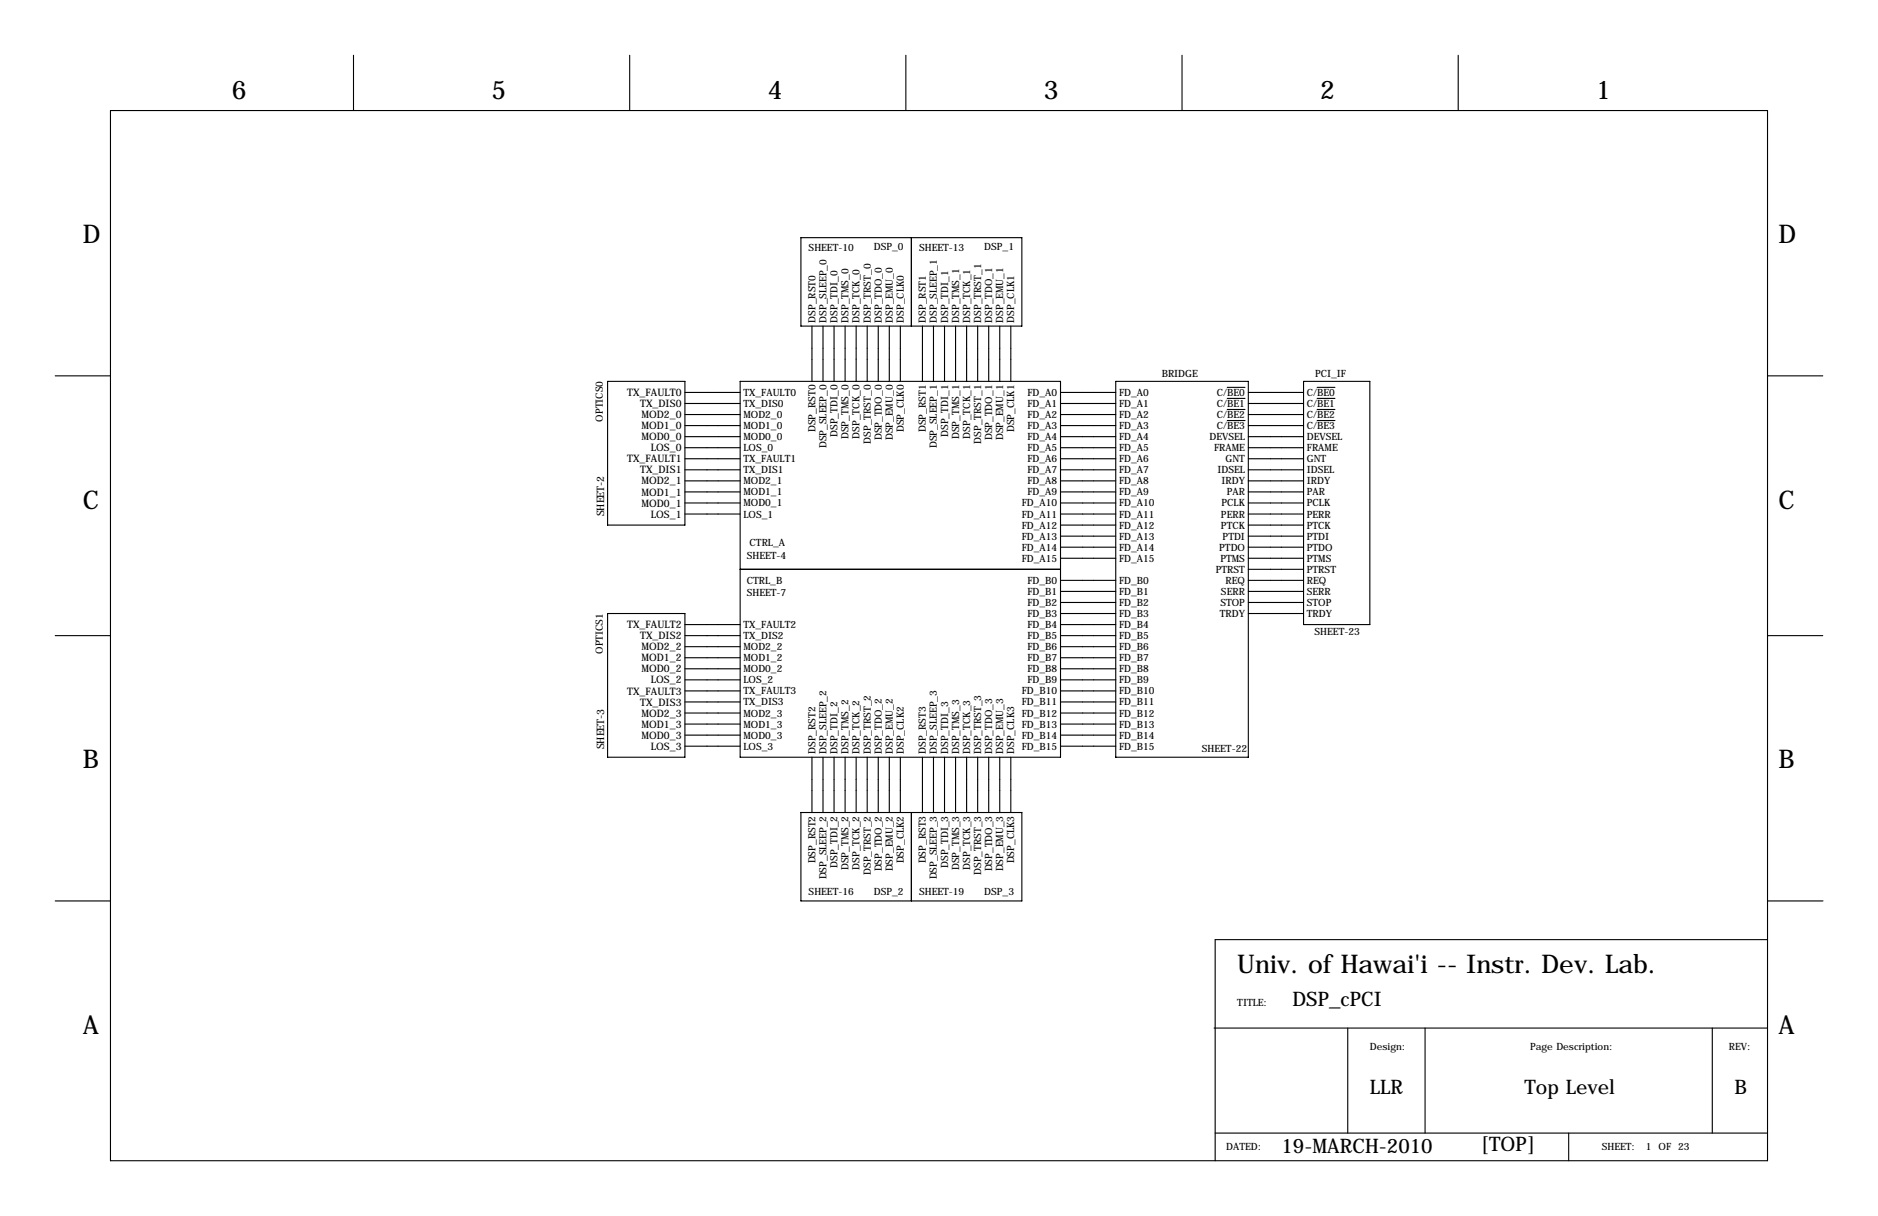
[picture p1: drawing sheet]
<svg xmlns="http://www.w3.org/2000/svg" width="432mm" height="279mm" viewBox="0 0 432 279" stroke-linecap="round" stroke-linejoin="round" font-family="sans-serif">
<defs><g id="words">
<g font-size="5.9">
<text x="53.3" y="22.9">6</text>
<text x="113" y="22.9">5</text>
<text x="176.5" y="22.9">4</text>
<text x="240" y="22.9">3</text>
<text x="303.5" y="22.9">2</text>
<text x="367" y="22.9">1</text>
<text x="19" y="55.9">D</text>
<text x="408.9" y="55.9">D</text>
<text x="19" y="116.8">C</text>
<text x="408.9" y="116.8">C</text>
<text x="19" y="176.5">B</text>
<text x="408.9" y="176.5">B</text>
<text x="284.5" y="223.5">Univ. of Hawai'i -- Instr. Dev. Lab.</text>
<text x="19" y="237.5">A</text>
<text x="408.9" y="237.5">A</text>
</g>
<g font-size="4.6">
<text x="297.2" y="231.1">DSP_cPCI</text>
<text x="315" y="251.5">LLR</text>
<text x="350.5" y="251.5">Top Level</text>
<text x="398.8" y="251.5">B</text>
<text x="294.6" y="264.8">19-MARCH-2010</text>
<text x="340.5" y="264.5">[TOP]</text>
</g>
<g font-size="2.4">
<text x="144.2" y="91">TX_FAULT0</text>
<text x="147.2" y="93.5">TX_DIS0</text>
<text x="147.5" y="96.1">MOD2_0</text>
<text x="147.5" y="98.6">MOD1_0</text>
<text x="147.5" y="101.2">MOD0_0</text>
<text x="144.2" y="106.2">TX_FAULT1</text>
<text x="149.7" y="103.7">LOS_0</text>
<text x="147.2" y="108.8">TX_DIS1</text>
<text x="147.5" y="111.3">MOD2_1</text>
<text x="147.5" y="113.9">MOD1_1</text>
<text x="138.9" y="118.7" transform="rotate(-90 138.9 118.7)">SHEET-2</text>
<text x="147.5" y="116.4">MOD0_1</text>
<text x="149.7" y="118.9">LOS_1</text>
<text x="144.2" y="144.3">TX_FAULT2</text>
<text x="147.2" y="146.9">TX_DIS2</text>
<text x="147.5" y="149.4">MOD2_2</text>
<text x="147.5" y="152">MOD1_2</text>
<text x="147.5" y="154.5">MOD0_2</text>
<text x="144.2" y="159.6">TX_FAULT3</text>
<text x="149.7" y="157">LOS_2</text>
<text x="147.2" y="162.1">TX_DIS3</text>
<text x="147.5" y="164.7">MOD2_3</text>
<text x="147.5" y="167.2">MOD1_3</text>
<text x="138.9" y="172.2" transform="rotate(-90 138.9 172.2)">SHEET-3</text>
<text x="147.5" y="169.7">MOD0_3</text>
<text x="149.7" y="172.3">LOS_3</text>
</g>
<g font-size="2.3">
<text x="185.9" y="57.7">SHEET-10</text>
<text x="200.9" y="57.5">DSP_0</text>
<text x="211.3" y="57.7">SHEET-13</text>
<text x="226.3" y="57.5">DSP_1</text>
<text x="187.5" y="74.2" transform="rotate(-90 187.5 74.2)">DSP_RST0</text>
<text x="190" y="74.2" transform="rotate(-90 190 74.2)">DSP_SLEEP_0</text>
<text x="192.6" y="74.2" transform="rotate(-90 192.6 74.2)">DSP_TDI_0</text>
<text x="195.1" y="74.2" transform="rotate(-90 195.1 74.2)">DSP_TMS_0</text>
<text x="197.7" y="74.2" transform="rotate(-90 197.7 74.2)">DSP_TCK_0</text>
<text x="200.2" y="74.2" transform="rotate(-90 200.2 74.2)">DSP_TRST_0</text>
<text x="202.7" y="74.2" transform="rotate(-90 202.7 74.2)">DSP_TDO_0</text>
<text x="205.3" y="74.2" transform="rotate(-90 205.3 74.2)">DSP_EMU_0</text>
<text x="207.8" y="74.2" transform="rotate(-90 207.8 74.2)">DSP_CLK0</text>
<text x="212.9" y="74.2" transform="rotate(-90 212.9 74.2)">DSP_RST1</text>
<text x="215.4" y="74.2" transform="rotate(-90 215.4 74.2)">DSP_SLEEP_1</text>
<text x="218" y="74.2" transform="rotate(-90 218 74.2)">DSP_TDI_1</text>
<text x="220.5" y="74.2" transform="rotate(-90 220.5 74.2)">DSP_TMS_1</text>
<text x="223.1" y="74.2" transform="rotate(-90 223.1 74.2)">DSP_TCK_1</text>
<text x="225.6" y="74.2" transform="rotate(-90 225.6 74.2)">DSP_TRST_1</text>
<text x="228.1" y="74.2" transform="rotate(-90 228.1 74.2)">DSP_TDO_1</text>
<text x="230.7" y="74.2" transform="rotate(-90 230.7 74.2)">DSP_EMU_1</text>
<text x="233.2" y="74.2" transform="rotate(-90 233.2 74.2)">DSP_CLK1</text>
<text x="267.1" y="86.7">BRIDGE</text>
<text x="302.4" y="86.7">PCI_IF</text>
<text x="170.9" y="91">TX_FAULT0</text>
<text x="170.9" y="93.5">TX_DIS0</text>
<text x="236.2" y="91">FD_A0</text>
<text x="236.2" y="93.5">FD_A1</text>
<text x="257.3" y="91">FD_A0</text>
<text x="257.3" y="93.5">FD_A1</text>
<text x="279.8" y="93.5">C/BE1</text>
<text x="279.8" y="91">C/BE0</text>
<text x="300.5" y="91">C/BE0</text>
<text x="300.5" y="93.5">C/BE1</text>
<text x="138.6" y="96.9" transform="rotate(-90 138.6 96.9)">OPTICS0</text>
<text x="170.9" y="96.1">MOD2_0</text>
<text x="170.9" y="98.6">MOD1_0</text>
<text x="170.9" y="101.1">MOD0_0</text>
<text x="187.5" y="99.3" transform="rotate(-90 187.5 99.3)">DSP_RST0</text>
<text x="192.6" y="100.4" transform="rotate(-90 192.6 100.4)">DSP_TDI_0</text>
<text x="195.1" y="100.9" transform="rotate(-90 195.1 100.9)">DSP_TMS_0</text>
<text x="197.7" y="100.8" transform="rotate(-90 197.7 100.8)">DSP_TCK_0</text>
<text x="200.2" y="102" transform="rotate(-90 200.2 102)">DSP_TRST_0</text>
<text x="202.7" y="101.2" transform="rotate(-90 202.7 101.2)">DSP_TDO_0</text>
<text x="205.3" y="101.2" transform="rotate(-90 205.3 101.2)">DSP_EMU_0</text>
<text x="207.8" y="99.3" transform="rotate(-90 207.8 99.3)">DSP_CLK0</text>
<text x="212.9" y="99.3" transform="rotate(-90 212.9 99.3)">DSP_RST1</text>
<text x="218" y="100.4" transform="rotate(-90 218 100.4)">DSP_TDI_1</text>
<text x="220.5" y="100.9" transform="rotate(-90 220.5 100.9)">DSP_TMS_1</text>
<text x="223.1" y="100.8" transform="rotate(-90 223.1 100.8)">DSP_TCK_1</text>
<text x="225.6" y="102" transform="rotate(-90 225.6 102)">DSP_TRST_1</text>
<text x="228.1" y="101.2" transform="rotate(-90 228.1 101.2)">DSP_TDO_1</text>
<text x="230.7" y="101.2" transform="rotate(-90 230.7 101.2)">DSP_EMU_1</text>
<text x="233.2" y="99.3" transform="rotate(-90 233.2 99.3)">DSP_CLK1</text>
<text x="236.2" y="101.1">FD_A4</text>
<text x="236.2" y="98.6">FD_A3</text>
<text x="236.2" y="96.1">FD_A2</text>
<text x="257.3" y="101.1">FD_A4</text>
<text x="257.3" y="96.1">FD_A2</text>
<text x="257.3" y="98.6">FD_A3</text>
<text x="278.1" y="101.1">DEVSEL</text>
<text x="279.8" y="98.6">C/BE3</text>
<text x="279.8" y="96.1">C/BE2</text>
<text x="300.5" y="96.1">C/BE2</text>
<text x="300.5" y="101.1">DEVSEL</text>
<text x="300.5" y="98.6">C/BE3</text>
<text x="170.9" y="103.7">LOS_0</text>
<text x="170.9" y="106.2">TX_FAULT1</text>
<text x="190" y="103" transform="rotate(-90 190 103)">DSP_SLEEP_0</text>
<text x="215.4" y="103" transform="rotate(-90 215.4 103)">DSP_SLEEP_1</text>
<text x="236.2" y="106.2">FD_A6</text>
<text x="236.2" y="103.7">FD_A5</text>
<text x="257.3" y="103.7">FD_A5</text>
<text x="257.3" y="106.2">FD_A6</text>
<text x="279.1" y="103.7">FRAME</text>
<text x="281.8" y="106.2">GNT</text>
<text x="300.5" y="103.7">FRAME</text>
<text x="300.5" y="106.2">GNT</text>
<text x="170.9" y="108.8">TX_DIS1</text>
<text x="170.9" y="111.3">MOD2_1</text>
<text x="170.9" y="113.8">MOD1_1</text>
<text x="236.2" y="108.8">FD_A7</text>
<text x="236.2" y="111.3">FD_A8</text>
<text x="236.2" y="113.8">FD_A9</text>
<text x="257.3" y="113.8">FD_A9</text>
<text x="257.3" y="111.3">FD_A8</text>
<text x="257.3" y="108.8">FD_A7</text>
<text x="279.9" y="108.8">IDSEL</text>
<text x="280.9" y="111.3">IRDY</text>
<text x="282" y="113.8">PAR</text>
<text x="300.5" y="113.8">PAR</text>
<text x="300.5" y="111.3">IRDY</text>
<text x="300.5" y="108.8">IDSEL</text>
<text x="170.9" y="116.4">MOD0_1</text>
<text x="170.9" y="118.9">LOS_1</text>
<text x="234.9" y="116.4">FD_A10</text>
<text x="234.9" y="118.9">FD_A11</text>
<text x="257.3" y="118.9">FD_A11</text>
<text x="257.3" y="116.4">FD_A10</text>
<text x="280.7" y="118.9">PERR</text>
<text x="280.9" y="116.4">PCLK</text>
<text x="300.5" y="118.9">PERR</text>
<text x="300.5" y="116.4">PCLK</text>
<text x="172.4" y="125.5">CTRL_A</text>
<text x="234.9" y="121.5">FD_A12</text>
<text x="234.9" y="124">FD_A13</text>
<text x="257.3" y="124">FD_A13</text>
<text x="257.3" y="121.5">FD_A12</text>
<text x="280.7" y="121.5">PTCK</text>
<text x="281.1" y="124">PTDI</text>
<text x="300.5" y="124">PTDI</text>
<text x="300.5" y="121.5">PTCK</text>
<text x="171.7" y="128.5">SHEET-4</text>
<text x="234.9" y="126.5">FD_A14</text>
<text x="234.9" y="129.1">FD_A15</text>
<text x="257.3" y="129.1">FD_A15</text>
<text x="257.3" y="126.5">FD_A14</text>
<text x="279.5" y="131.6">PTRST</text>
<text x="280.3" y="126.5">PTDO</text>
<text x="280.6" y="129.1">PTMS</text>
<text x="300.5" y="126.5">PTDO</text>
<text x="300.5" y="129.1">PTMS</text>
<text x="300.5" y="131.6">PTRST</text>
<text x="171.7" y="134.1">CTRL_B</text>
<text x="171.7" y="137">SHEET-7</text>
<text x="236.2" y="134.2">FD_B0</text>
<text x="236.2" y="136.7">FD_B1</text>
<text x="257.3" y="134.2">FD_B0</text>
<text x="257.3" y="136.7">FD_B1</text>
<text x="280.7" y="136.7">SERR</text>
<text x="281.8" y="134.2">REQ</text>
<text x="300.5" y="136.7">SERR</text>
<text x="300.5" y="134.2">REQ</text>
<text x="236.2" y="141.8">FD_B3</text>
<text x="236.2" y="139.2">FD_B2</text>
<text x="257.3" y="139.2">FD_B2</text>
<text x="257.3" y="141.8">FD_B3</text>
<text x="280.5" y="141.8">TRDY</text>
<text x="280.6" y="139.2">STOP</text>
<text x="300.5" y="141.8">TRDY</text>
<text x="300.5" y="139.2">STOP</text>
<text x="170.9" y="144.3">TX_FAULT2</text>
<text x="170.9" y="146.9">TX_DIS2</text>
<text x="170.9" y="149.4">MOD2_2</text>
<text x="236.2" y="149.4">FD_B6</text>
<text x="236.2" y="146.9">FD_B5</text>
<text x="236.2" y="144.3">FD_B4</text>
<text x="257.3" y="144.3">FD_B4</text>
<text x="257.3" y="146.9">FD_B5</text>
<text x="257.3" y="149.4">FD_B6</text>
<text x="302.3" y="145.9">SHEET-23</text>
<text x="138.6" y="150.2" transform="rotate(-90 138.6 150.2)">OPTICS1</text>
<text x="170.9" y="151.9">MOD1_2</text>
<text x="170.9" y="154.5">MOD0_2</text>
<text x="236.2" y="151.9">FD_B7</text>
<text x="236.2" y="154.5">FD_B8</text>
<text x="257.3" y="151.9">FD_B7</text>
<text x="257.3" y="154.5">FD_B8</text>
<text x="170.9" y="157">LOS_2</text>
<text x="170.9" y="159.6">TX_FAULT3</text>
<text x="234.9" y="159.6">FD_B10</text>
<text x="236.2" y="157">FD_B9</text>
<text x="257.3" y="157">FD_B9</text>
<text x="257.3" y="159.6">FD_B10</text>
<text x="170.9" y="162.1">TX_DIS3</text>
<text x="170.9" y="164.6">MOD2_3</text>
<text x="170.9" y="167.2">MOD1_3</text>
<text x="234.9" y="162.1">FD_B11</text>
<text x="234.9" y="164.6">FD_B12</text>
<text x="234.9" y="167.2">FD_B13</text>
<text x="257.3" y="162.1">FD_B11</text>
<text x="257.3" y="164.6">FD_B12</text>
<text x="257.3" y="167.2">FD_B13</text>
<text x="170.9" y="169.7">MOD0_3</text>
<text x="170.9" y="172.3">LOS_3</text>
<text x="187.5" y="173.2" transform="rotate(-90 187.5 173.2)">DSP_RST2</text>
<text x="190" y="173.2" transform="rotate(-90 190 173.2)">DSP_SLEEP_2</text>
<text x="192.6" y="173.2" transform="rotate(-90 192.6 173.2)">DSP_TDI_2</text>
<text x="195.1" y="173.2" transform="rotate(-90 195.1 173.2)">DSP_TMS_2</text>
<text x="197.7" y="173.2" transform="rotate(-90 197.7 173.2)">DSP_TCK_2</text>
<text x="200.2" y="173.2" transform="rotate(-90 200.2 173.2)">DSP_TRST_2</text>
<text x="202.7" y="173.2" transform="rotate(-90 202.7 173.2)">DSP_TDO_2</text>
<text x="205.3" y="173.2" transform="rotate(-90 205.3 173.2)">DSP_EMU_2</text>
<text x="207.8" y="173.2" transform="rotate(-90 207.8 173.2)">DSP_CLK2</text>
<text x="212.9" y="173.2" transform="rotate(-90 212.9 173.2)">DSP_RST3</text>
<text x="215.4" y="173.2" transform="rotate(-90 215.4 173.2)">DSP_SLEEP_3</text>
<text x="218" y="173.2" transform="rotate(-90 218 173.2)">DSP_TDI_3</text>
<text x="220.5" y="173.2" transform="rotate(-90 220.5 173.2)">DSP_TMS_3</text>
<text x="223.1" y="173.2" transform="rotate(-90 223.1 173.2)">DSP_TCK_3</text>
<text x="225.6" y="173.2" transform="rotate(-90 225.6 173.2)">DSP_TRST_3</text>
<text x="228.1" y="173.2" transform="rotate(-90 228.1 173.2)">DSP_TDO_3</text>
<text x="230.7" y="173.2" transform="rotate(-90 230.7 173.2)">DSP_EMU_3</text>
<text x="233.2" y="173.2" transform="rotate(-90 233.2 173.2)">DSP_CLK3</text>
<text x="234.9" y="169.7">FD_B14</text>
<text x="234.9" y="172.3">FD_B15</text>
<text x="257.3" y="169.7">FD_B14</text>
<text x="257.3" y="172.3">FD_B15</text>
<text x="276.4" y="172.9">SHEET-22</text>
<text x="187.5" y="198.4" transform="rotate(-90 187.5 198.4)">DSP_RST2</text>
<text x="190" y="202.1" transform="rotate(-90 190 202.1)">DSP_SLEEP_2</text>
<text x="192.6" y="199.4" transform="rotate(-90 192.6 199.4)">DSP_TDI_2</text>
<text x="195.1" y="200" transform="rotate(-90 195.1 200)">DSP_TMS_2</text>
<text x="197.7" y="199.8" transform="rotate(-90 197.7 199.8)">DSP_TCK_2</text>
<text x="200.2" y="201" transform="rotate(-90 200.2 201)">DSP_TRST_2</text>
<text x="202.7" y="200.2" transform="rotate(-90 202.7 200.2)">DSP_TDO_2</text>
<text x="205.3" y="200.2" transform="rotate(-90 205.3 200.2)">DSP_EMU_2</text>
<text x="207.8" y="198.4" transform="rotate(-90 207.8 198.4)">DSP_CLK2</text>
<text x="212.9" y="198.4" transform="rotate(-90 212.9 198.4)">DSP_RST3</text>
<text x="215.4" y="202.1" transform="rotate(-90 215.4 202.1)">DSP_SLEEP_3</text>
<text x="218" y="199.4" transform="rotate(-90 218 199.4)">DSP_TDI_3</text>
<text x="220.5" y="200" transform="rotate(-90 220.5 200)">DSP_TMS_3</text>
<text x="223.1" y="199.8" transform="rotate(-90 223.1 199.8)">DSP_TCK_3</text>
<text x="225.6" y="201" transform="rotate(-90 225.6 201)">DSP_TRST_3</text>
<text x="228.1" y="200.2" transform="rotate(-90 228.1 200.2)">DSP_TDO_3</text>
<text x="230.7" y="200.2" transform="rotate(-90 230.7 200.2)">DSP_EMU_3</text>
<text x="233.2" y="198.4" transform="rotate(-90 233.2 198.4)">DSP_CLK3</text>
<text x="185.9" y="205.6">SHEET-16</text>
<text x="200.9" y="205.7">DSP_2</text>
<text x="211.3" y="205.6">SHEET-19</text>
<text x="226.3" y="205.7">DSP_3</text>
<text x="284.5" y="231.1">TITLE:</text>
<text x="315" y="241.3">Design:</text>
<text x="351.8" y="241.3">Page Description:</text>
<text x="397.5" y="241.3">REV:</text>
<text x="281.9" y="264.2">DATED:</text>
<text x="368.3" y="264.2">SHEET:</text>
<text x="378.4" y="264.2">1 OF 23</text>
</g>
</g></defs>
<g fill="none" stroke="#000" stroke-width=".25">
<path d="M81.3 12.7v12.7M144.8 12.7v12.7M208.3 12.7v12.7M271.8 12.7v12.7M335.3 12.7v12.7M25.4 25.4h381v241.3h-381zM184.1 54.6h50.8v20.3h-50.8zM209.5 54.6v20.3M186.7 74.9v12.7M189.2 74.9v12.7M191.8 74.9v12.7M194.3 74.9v12.7"/>
<path d="M196.8 74.9v12.7M199.4 74.9v12.7M201.9 74.9v12.7M204.5 74.9v12.7M207 74.9v12.7M212.1 74.9v12.7M214.6 74.9v12.7M217.2 74.9v12.7M219.7 74.9v12.7M222.2 74.9v12.7M224.8 74.9v12.7M227.3 74.9v12.7"/>
<path d="M229.9 74.9v12.7M232.4 74.9v12.7M12.7 86.4h12.7M139.7 87.6h17.8v33.1h-17.8zM157.5 97.8h12.7M157.5 95.2h12.7M157.5 92.7h12.7M157.5 90.2h12.7M170.2 87.6h73.6v86.4h-73.6zM243.8 97.8h12.7M243.8 95.2h12.7M243.8 92.7h12.7"/>
<path d="M243.8 90.2h12.7M256.5 87.6h30.5v86.4h-30.5zM282.2 96.6h4.1M282.2 94.1h4.1M282.2 91.5h4.1M282.2 89h4.1M287 97.8h12.7M287 95.2h12.7M287 92.7h12.7M287 90.2h12.7M299.7 87.6h15.3v55.9h-15.3zM302.9 96.6h4"/>
<path d="M302.9 94.1h4M302.9 91.5h4M302.9 89h4M406.4 86.4h12.7M157.5 105.4h12.7M157.5 102.9h12.7M157.5 100.3h12.7M157.5 107.9h12.7M157.5 113h12.7M157.5 110.5h12.7M157.5 115.6h12.7M157.5 118.1h12.7"/>
<path d="M243.8 105.4h12.7M243.8 102.9h12.7M243.8 100.3h12.7M243.8 107.9h12.7M243.8 113h12.7M243.8 110.5h12.7M243.8 115.6h12.7M243.8 118.1h12.7M287 105.4h12.7M287 102.9h12.7M287 100.3h12.7M287 107.9h12.7"/>
<path d="M287 113h12.7M287 110.5h12.7M287 115.6h12.7M287 118.1h12.7M170.2 130.8h73.6M243.8 120.7h12.7M243.8 123.2h12.7M243.8 125.7h12.7M243.8 128.3h12.7M243.8 133.3h12.7M243.8 135.9h12.7M243.8 138.4h12.7"/>
<path d="M287 120.7h12.7M287 123.2h12.7M287 125.7h12.7M287 128.3h12.7M287 130.8h12.7M287 133.3h12.7M287 135.9h12.7M287 138.4h12.7M12.7 146h12.7M139.7 141h17.8v33h-17.8zM157.5 146h12.7M157.5 143.5h12.7"/>
<path d="M157.5 148.6h12.7M157.5 151.1h12.7M157.5 153.7h12.7M157.5 156.2h12.7M157.5 158.8h12.7M243.8 146h12.7M243.8 141h12.7M243.8 143.5h12.7M243.8 148.6h12.7M243.8 151.1h12.7M243.8 153.7h12.7M243.8 156.2h12.7"/>
<path d="M243.8 158.8h12.7M287 141h12.7M406.4 146h12.7M157.5 161.3h12.7M157.5 163.8h12.7M157.5 166.4h12.7M157.5 168.9h12.7M157.5 171.4h12.7M186.7 174v12.7M189.2 174v12.7M191.8 174v12.7M194.3 174v12.7"/>
<path d="M196.8 174v12.7M199.4 174v12.7M201.9 174v12.7M204.5 174v12.7M207 174v12.7M212.1 174v12.7M214.6 174v12.7M217.2 174v12.7M219.7 174v12.7M222.2 174v12.7M224.8 174v12.7M227.3 174v12.7"/>
<path d="M229.9 174v12.7M232.4 174v12.7M243.8 161.3h12.7M243.8 163.8h12.7M243.8 166.4h12.7M243.8 168.9h12.7M243.8 171.4h12.7M184.1 186.7h50.8v20.3h-50.8zM209.5 186.7v20.3M12.7 207h12.7M406.4 215.9h-127v50.8M406.5 207h12.7"/>
<path d="M279.1 236.2h127.3M309.9 236.2v24.1M327.7 236.2v24.1M393.7 236.2v24.1M279.4 260.3h127M360.7 260.3v6.4"/>
</g>
<use href="#words"/>
</svg>
